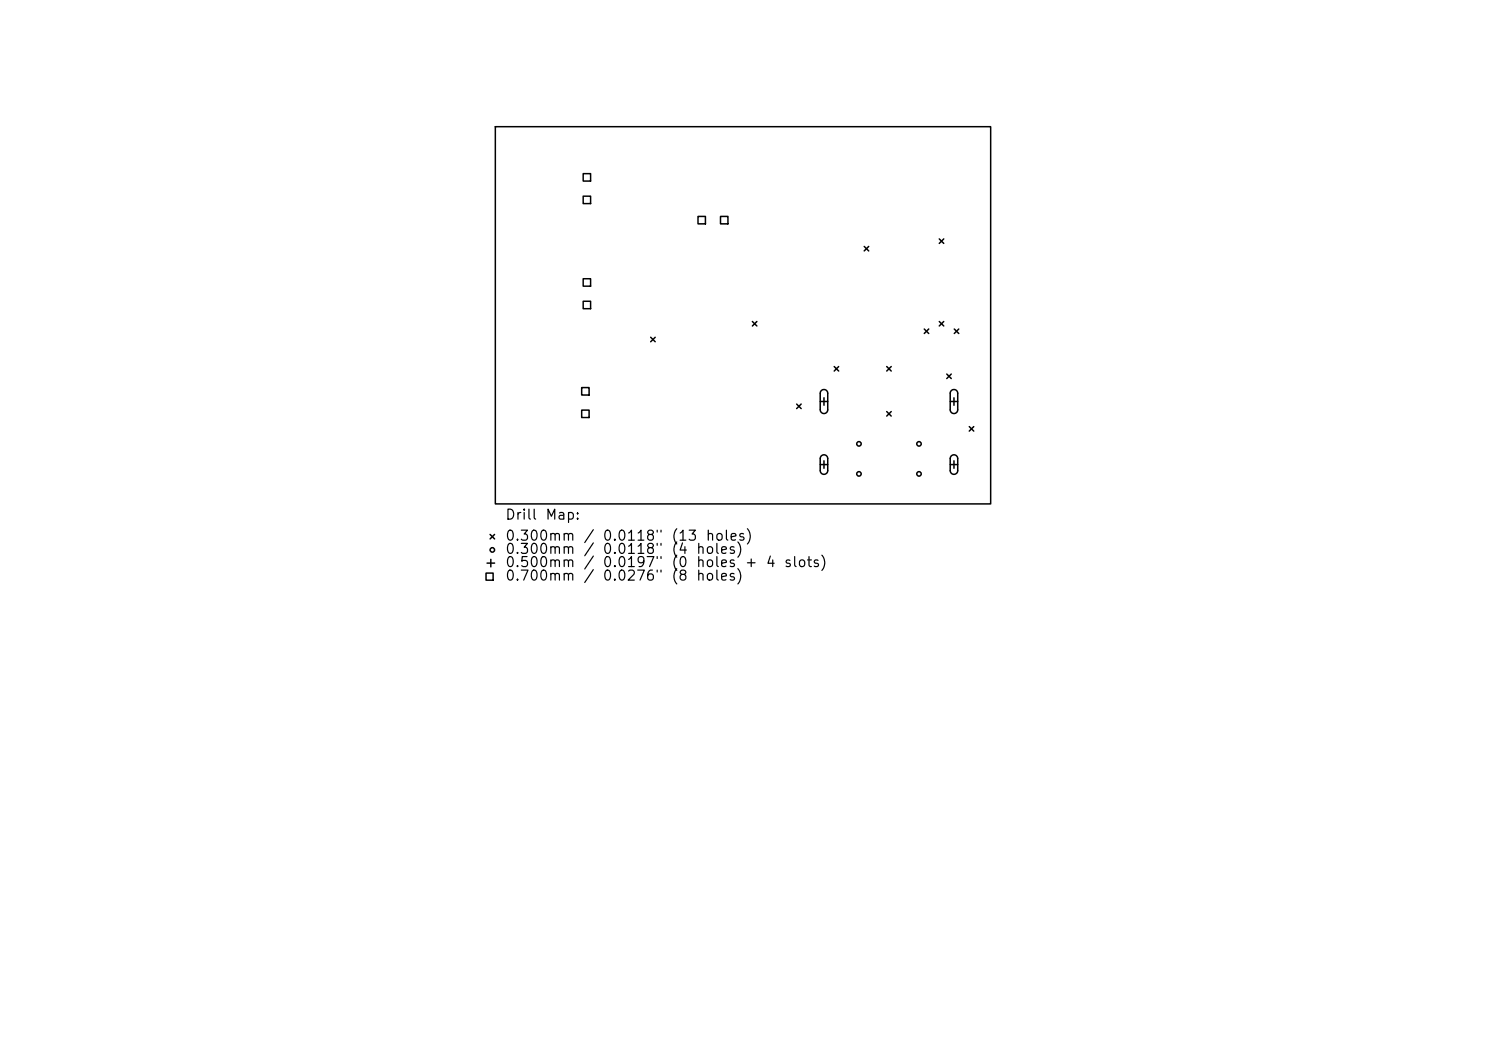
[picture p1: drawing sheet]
<svg xmlns="http://www.w3.org/2000/svg" width="297mm" height="210mm" viewBox="0 0 297 210" stroke-linecap="round" stroke-linejoin="round" font-family="sans-serif">
<defs><g id="words">
<g font-size="2">
<text x="100.9" y="104.3">Drill</text>
<text x="108.9" y="104.3">Map:</text>
<text x="100.9" y="108.5">0.300mm</text>
<text x="100.9" y="111.2">0.300mm</text>
<text x="100.9" y="113.8">0.500mm</text>
<text x="116.5" y="108.5">/</text>
<text x="120.3" y="108.5">0.0118&quot;</text>
<text x="120.3" y="111.2">0.0118&quot;</text>
<text x="120.3" y="113.8">0.0197&quot;</text>
<text x="134" y="108.5">(13</text>
<text x="134" y="111.2">(4</text>
<text x="134" y="113.8">(0</text>
<text x="139" y="113.8">holes</text>
<text x="140.9" y="108.5">holes)</text>
<text x="148.7" y="113.8">+</text>
<text x="152.9" y="113.8">4</text>
<text x="156.5" y="113.8">slots)</text>
<text x="100.9" y="116.5">0.700mm</text>
<text x="116.5" y="116.5">/</text>
<text x="120.3" y="116.5">0.0276&quot;</text>
<text x="134" y="116.5">(8</text>
<text x="139" y="116.5">holes)</text>
</g>
</g></defs>
<g fill="none" stroke="#000" stroke-width=".3">
<path d="M99 25.3h99v75.4h-99zM116.6 34.7h1.4v1.5h-1.4zM116.6 39.2h1.4v1.5h-1.4zM116.6 55.7h1.4v1.5h-1.4zM139.5 43.2h1.5v1.5h-1.5zM144 43.2h1.5v1.5h-1.5zM172.7 49.2l.9 .9M173.6 49.2l-.9 .9M187.7 47.7l.9 .9M188.6 47.7l-.9 .9M116.3 77.4h1.4v1.5h-1.4zM116.6 60.2h1.4v1.5h-1.4z"/>
<path d="M130.1 67.4l.9 .9M131 67.4l-.9 .9M150.4 64.2l.9 .9M151.3 64.2l-.9 .9M164.2 78a.75 .75 0 0 1 .8-.1 .75 .75 0 0 1 .4 .7v3.3a.75 .75 0 0 1-.7 .7 .75 .75 0 0 1-.8-.7v-3.4zM164.7 79.5v1.5M166.7 73.2l.9 .9M167.6 73.2l-.9 .9M177.2 73.2l.9 .9M178.1 73.2l-.9 .9M184.7 65.7l.9 .9M185.6 65.7l-.9 .9"/>
<path d="M187.7 64.2l.9 .9M188.6 64.2l-.9 .9M189.2 74.7l.9 .9M190.1 74.7l-.9 .9M190.1 78a.75 .75 0 0 1 .9-.1 .75 .75 0 0 1 .4 .7v3.3a.75 .75 0 0 1-.7 .7 .75 .75 0 0 1-.8-.7v-3.4zM190.7 79.5v1.5M190.7 65.7l.9 .9M191.6 65.7l-.9 .9M116.3 81.9h1.4v1.5h-1.4zM159.2 80.7l.9 .9M160.1 80.7l-.9 .9M163.9 80.2h1.5"/>
<path d="M163.9 92.8h1.5M164.2 91.1a.75 .75 0 0 1 .8-.2 .75 .75 0 0 1 .4 .7v2.4a.75 .75 0 0 1-.7 .8 .75 .75 0 0 1-.8-.8v-2.4zM164.7 92.1v1.5M177.2 82.2l.9 .9M178.1 82.2l-.9 .9M189.9 80.2h1.5M189.9 92.8h1.5M190.1 91.1a.75 .75 0 0 1 .9-.2 .75 .75 0 0 1 .4 .7v2.4a.75 .75 0 0 1-.7 .8 .75 .75 0 0 1-.8-.8v-2.4zM190.7 92.1v1.5M193.7 85.2l.9 .9M194.6 85.2l-.9 .9M97.1 114.5h1.5v1.4h-1.5z"/>
<path d="M97.4 112.5h1.5M98 106.8l.9 .9M98.1 111.8v1.5M98.9 106.8l-.9 .9"/>
<circle cx="171.7" cy="88.7" r=".45"/>
<circle cx="171.7" cy="94.7" r=".45"/>
<circle cx="183.7" cy="88.7" r=".45"/>
<circle cx="183.7" cy="94.7" r=".45"/>
<circle cx="98.4" cy="109.9" r=".45"/>
</g>
<use href="#words"/>
</svg>
